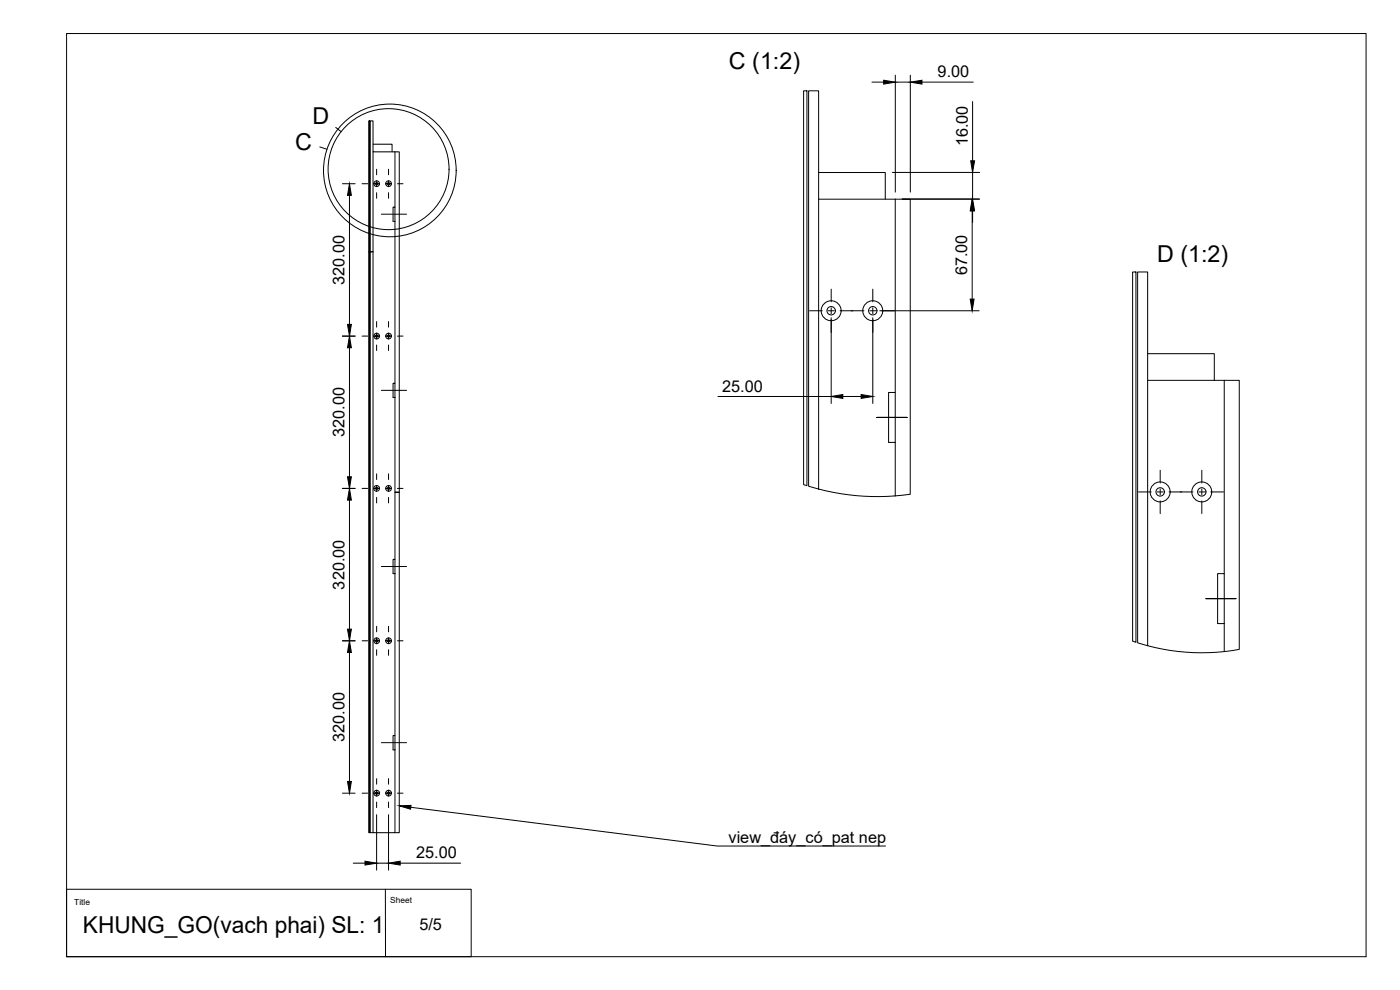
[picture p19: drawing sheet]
<svg xmlns="http://www.w3.org/2000/svg" width="420mm" height="297mm" viewBox="0 0 420 297" stroke-linecap="round" stroke-linejoin="round" font-family="sans-serif">
<defs><g id="words">
<g font-size="7">
<text x="218.8" y="20.8">C (1:2)</text>
<text x="93.8" y="37.3">D</text>
<text x="88.6" y="45">C</text>
<text x="347.3" y="78.7">D (1:2)</text>
<text x="24.9" y="279.9">KHUNG_GO(vach phai) SL: 1</text>
</g>
<g font-size="4.9">
<text x="281.4" y="23.2">9.00</text>
<text x="290.4" y="43.9" transform="rotate(-90 290.4 43.9)">16.00</text>
<text x="290.3" y="82.6" transform="rotate(-90 290.3 82.6)">67.00</text>
<text x="103.4" y="85.4" transform="rotate(-90 103.4 85.4)">320.00</text>
<text x="216.7" y="117.5">25.00</text>
<text x="103.4" y="131.2" transform="rotate(-90 103.4 131.2)">320.00</text>
<text x="103.4" y="176.9" transform="rotate(-90 103.4 176.9)">320.00</text>
<text x="103.4" y="222.6" transform="rotate(-90 103.4 222.6)">320.00</text>
<text x="124.9" y="257.5">25.00</text>
<text x="218.7" y="252.8">view_đáy_có_pat nep</text>
<text x="125.9" y="279.1">5/5</text>
</g>
<g font-size="2.5">
<text x="22.3" y="271.5">Title</text>
<text x="117.1" y="270.9">Sheet</text>
</g>
</g></defs>
<!-- layer: Visible -->
<g fill="none" stroke="#000" stroke-width=".3">
<path d="M110.7 36.3h.3v39.3h-.3zM241.2 27.2h1v118.5l-1-.3zM112 43.3h5.7v2.3M112 45.6v204.2h6.5v-24.8M118.5 45.6h1.3v102h-1.3M118.5 45.6h-6.5v-9.3h-.9v39.3h.9h-.9v174.2h.9M118.5 45.6v16.5M245.7 51.8h20v8M245.7 59.8h23M268.7 59.8h4.5v88.5l-4.5 .5M268.7 59.8v58M110.7 75.6h.3v174.2h-.3z"/>
<path d="M118 62.1h.5v4.3h-.5zM118.5 66.4v48.6M339.9 81.6h1v111.1l-1-.3zM118 115h.5v4.3h-.5zM118.5 119.3v48.5M266.7 117.8h2v14.9h-2zM344.4 106.1h20v8M344.4 114.1h23M367.4 114.1h4.5v80.7l-4.5 .7M367.4 114.1v58M268.7 132.7v16.1M118.5 147.8h1.3v102h-1.3"/>
<path d="M245.7 146.7v-119.5h-3v118.7a70.2 70.2 0 0 0 26 2.9M118 167.8h.5v4.3h-.5zM118.5 172.1v48.6M365.4 172.1h2v15h-2zM344.4 193.7v-112.1h-3v111.3a63.5 63.5 0 0 0 26 2.6M367.4 187.1v8.4M118 220.7h.5v4.3h-.5z"/>
<circle cx="113" cy="55.1" r=".86"/>
<circle cx="113" cy="55.1" r=".35"/>
<circle cx="116.6" cy="55.1" r=".86"/>
<circle cx="116.6" cy="55.1" r=".35"/>
<circle cx="249.4" cy="93.2" r="1.26"/>
<circle cx="249.4" cy="93.2" r="3"/>
<circle cx="261.9" cy="93.2" r="1.26"/>
<circle cx="261.9" cy="93.2" r="3"/>
<circle cx="113" cy="100.8" r=".86"/>
<circle cx="113" cy="100.8" r=".35"/>
<circle cx="116.6" cy="100.8" r=".86"/>
<circle cx="116.6" cy="100.8" r=".35"/>
<circle cx="113" cy="146.5" r=".86"/>
<circle cx="113" cy="146.5" r=".35"/>
<circle cx="116.6" cy="146.5" r=".86"/>
<circle cx="116.6" cy="146.5" r=".35"/>
<circle cx="348.2" cy="147.6" r="1.26"/>
<circle cx="348.2" cy="147.6" r="3"/>
<circle cx="360.7" cy="147.6" r="1.26"/>
<circle cx="360.7" cy="147.6" r="3"/>
<circle cx="113" cy="192.3" r=".86"/>
<circle cx="113" cy="192.3" r=".35"/>
<circle cx="116.6" cy="192.3" r=".86"/>
<circle cx="116.6" cy="192.3" r=".35"/>
<circle cx="113" cy="238" r=".86"/>
<circle cx="113" cy="238" r=".35"/>
<circle cx="116.6" cy="238" r=".86"/>
<circle cx="116.6" cy="238" r=".35"/>
</g>
<!-- layer: BORDER -->
<path d="M20 10.1h390v276.9h-390z" fill="none" stroke="#000" stroke-width=".3"/>
<!-- layer: TITLEBLOCK -->
<path d="M20 266.8h121.4v20.2h-121.4zM115.7 266.8v20.2" fill="none" stroke="#000" stroke-width=".3"/>
<!-- layer: Smart Centers -->
<g fill="none" stroke="#000" stroke-width=".3">
<path d="M108.7 55.1h1.6M112.1 55.1h1.8M113 50.8v1.6M113 54.2v1.8M113 57.8v1.7M115.7 55.1h1.8M116.6 50.8v1.6M116.6 54.2v1.8M116.6 57.8v1.7M119.3 55.1h1.6M114.4 64.3h7.6M113 96.5v1.7"/>
<path d="M113 99.9v1.8M116.6 96.5v1.7M116.6 99.9v1.8M243 93.2h3.8M248.5 93.2h1.8M249.4 86.7v3.9M249.4 92.4v1.7M249.4 95.9v3.8M252.1 93.2h7.2M261 93.2h1.8M261.9 86.7v3.9M261.9 92.4v1.7"/>
<path d="M261.9 95.9v3.8M264.6 93.2h3.8M108.7 100.8h1.6M112.1 100.8h1.8M113 103.5v1.7M114.4 117.1h7.6M115.7 100.8h1.8M116.6 103.5v1.7M119.3 100.8h1.6M263.2 125.3h9zM108.7 146.5h1.6M112.1 146.5h1.8"/>
<path d="M113 142.2v1.7M113 145.7v1.7M113 149.2v1.7M115.7 146.5h1.8M116.6 142.2v1.7M116.6 145.7v1.7M116.6 149.2v1.7M119.3 146.5h1.6M341.7 147.6h3.8M347.3 147.6h1.8M348.2 141.1v3.8M348.2 146.7v1.8"/>
<path d="M348.2 150.3v3.8M350.9 147.6h7.1M359.8 147.6h1.8M360.7 141.1v3.8M360.7 146.7v1.8M360.7 150.3v3.8M363.4 147.6h3.8M114.4 170h7.6M361.9 179.6h9M370.9 179.6h-9h9M108.7 192.3h1.6M112.1 192.3h1.8"/>
<path d="M113 187.9v1.7M113 191.4v1.8M113 195v1.6M115.7 192.3h1.8M116.6 187.9v1.7M116.6 191.4v1.8M116.6 195v1.6M119.3 192.3h1.6M108.7 238h1.6M112.1 238h1.8M113 233.6v1.7M113 237.1v1.8"/>
<path d="M114.4 222.8h7.6M115.7 238h1.8M116.6 233.6v1.7M116.6 237.1v1.8M119.3 238h1.6M113 240.7v1.6M116.6 240.7v1.6"/>
</g>
<!-- layer: Detail Boundary -->
<g fill="none" stroke="#000" stroke-width=".3">
<path d="M100.8 38.2l1.6 1.3M96 44.1l2.1 .7"/>
<circle cx="116.6" cy="50.8" r="18.2"/>
<circle cx="117" cy="51.1" r="19.9"/>
</g>
<!-- layer: FD_Dimensions -->
<g fill="none" stroke="#000" stroke-width=".3">
<path d="M261.7 24.6h3.5M268.7 22.5v35.1M268.7 24.6h4.5M273.2 22.5v35.1M276.7 24.6h15.4M291.9 30.5v17.7M102.8 55.1h3.8M104.9 58.6v38.7M267.8 51.7h26.2M270.8 59.7h23.2M291.9 51.7v8M291.8 63.3v26.4"/>
<path d="M291.9 63.3v3.4M249.4 95.3v25.8M261.9 95.3v25.8M264 93.2h29.9M102.8 100.8h3.8M104.9 104.3v38.8M215.5 119h33.9M252.9 119h5.5M102.8 146.5h3.8M104.9 150.1v38.7M102.8 192.3h3.8M104.9 195.8v38.7"/>
<path d="M102.8 238h3.8M106 259h3.5M113 244.4v16.7M113 259h3.6M116.6 244.4v16.7M120.1 259h18.2"/>
</g>
<g fill="#000" stroke="#000" stroke-width=".3">
<path d="M265.2 24.1l3.5 .5-3.5 .6zM273.2 24.6l3.5-.5v1.1zM104.9 55.1l.6 3.5h-1.2zM291.3 48.2h1.2l-.6 3.5zM291.8 59.7l.5 3.6h-1.1zM291.9 59.7l.6 3.6h-1.2zM104.3 97.3h1.2l-.6 3.5zM291.2 89.7h1.1l-.5 3.5zM104.9 100.8l.6 3.5h-1.2zM249.4 119l3.5-.6v1.1zM258.4 118.4l3.5 .6-3.5 .5zM104.3 143.1h1.2l-.6 3.4z"/>
<path d="M104.9 146.5l.6 3.6h-1.2zM104.3 188.8h1.2l-.6 3.5zM104.9 192.3l.6 3.5h-1.2zM104.3 234.5h1.2l-.6 3.5zM109.5 258.4l3.5 .6-3.5 .6zM116.6 259l3.5-.6v1.2z"/>
</g>
<!-- layer: Leaders -->
<path d="M119.8 241.8l3.6-.2-.2 1.2z" fill="#000" stroke="#000" stroke-width=".3"/>
<path d="M123.3 242.2l91.9 11.6h50.5" fill="none" stroke="#000" stroke-width=".3"/>
<use href="#words"/>
</svg>
